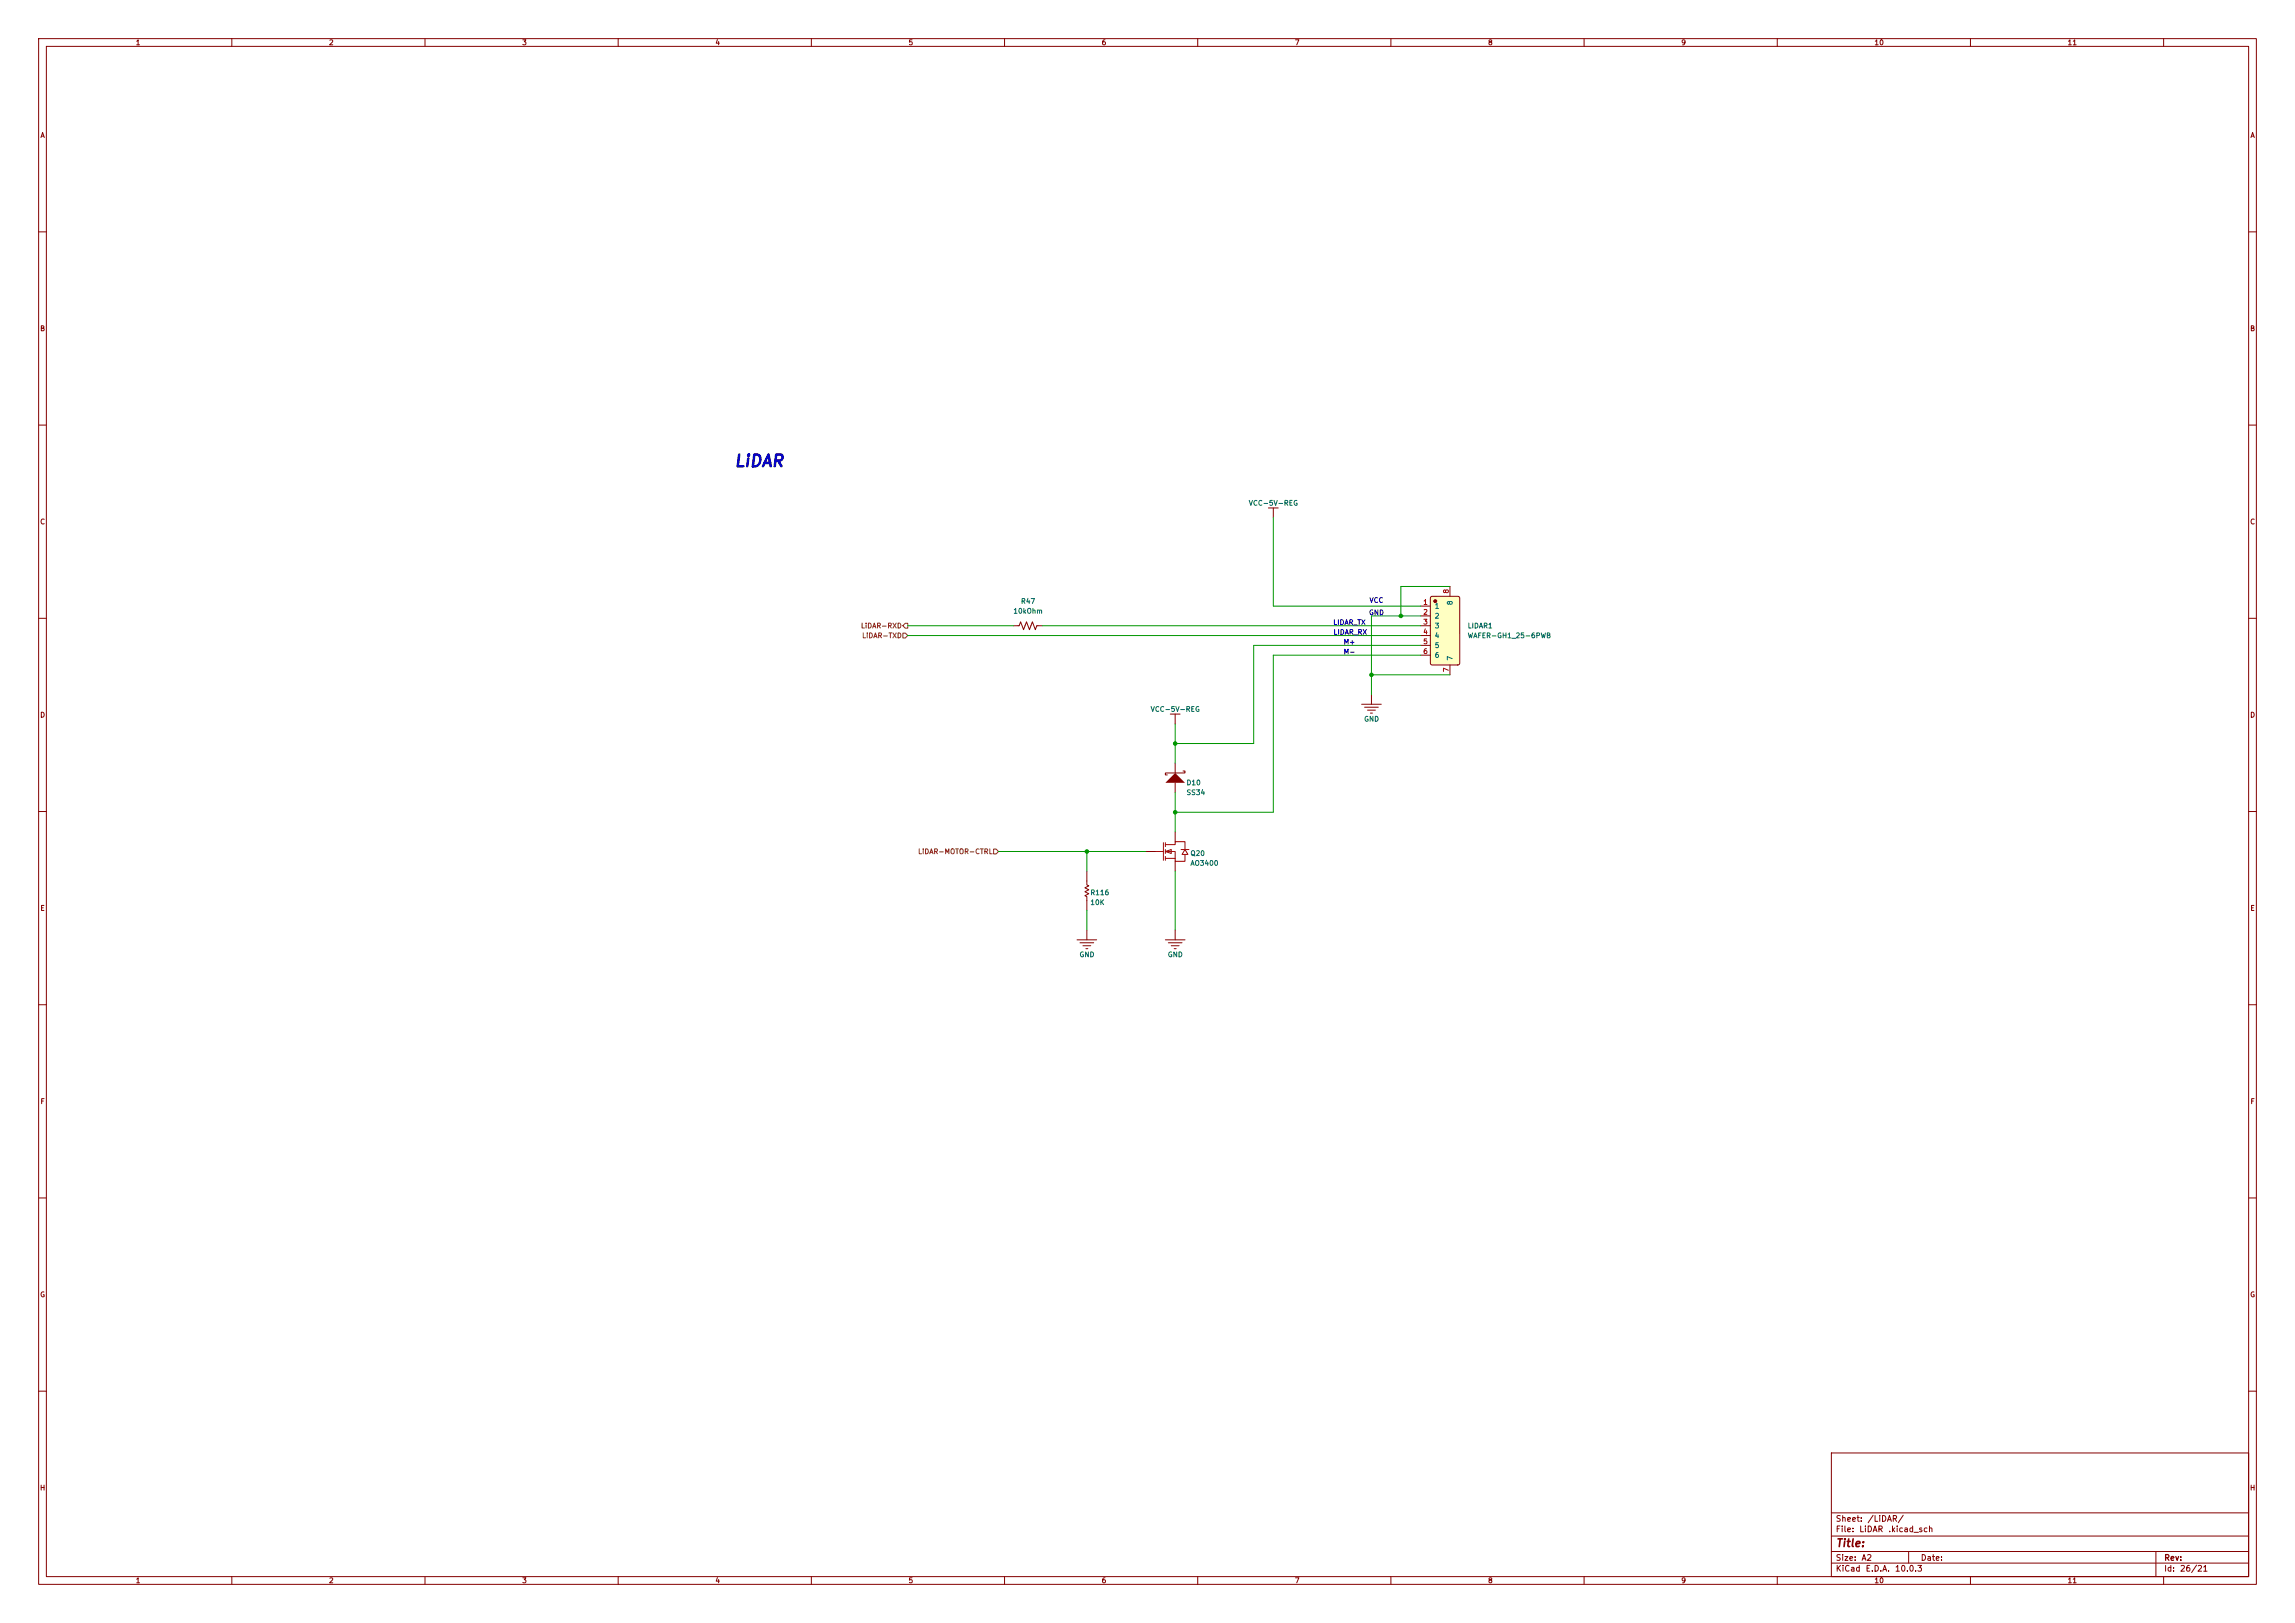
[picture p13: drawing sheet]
<svg xmlns="http://www.w3.org/2000/svg" width="594mm" height="420mm" viewBox="0 0 594 420" stroke-linecap="round" stroke-linejoin="round" font-family="sans-serif">
<defs><g id="words">
<text font-size="3.1" fill="#0000c2" x="189.8" y="121.6">LiDAR</text>
<text font-size="2" fill="#840000" x="475" y="400.8">Title:</text>
<g font-size="1.5" fill="#840000">
<text x="475" y="394.1">Sheet:</text>
<text x="483.2" y="394.1">/LiDAR/</text>
<text x="475" y="396.8">File:</text>
<text x="481.1" y="396.8">LiDAR</text>
<text x="488.6" y="396.8">.kicad_sch</text>
<text x="475" y="407">KiCad</text>
<text x="475" y="404.2">Size:</text>
<text x="481.7" y="404.2">A2</text>
<text x="482.7" y="407">E.D.A.</text>
<text x="490.3" y="407">10.0.3</text>
<text x="497" y="404.2">Date:</text>
<text x="560" y="404.2">Rev:</text>
<text x="560" y="407">Id:</text>
<text x="564.1" y="407">26/21</text>
</g>
<g font-size="1.3" fill="#840000">
<text x="35" y="12">1</text>
<text x="85" y="12">2</text>
<text x="135" y="12">3</text>
<text x="185" y="12">4</text>
<text x="235" y="12">5</text>
<text x="285" y="12">6</text>
<text x="335" y="12">7</text>
<text x="385" y="12">8</text>
<text x="435" y="12">9</text>
<text x="485" y="12">10</text>
<text x="535" y="12">11</text>
<text x="10.3" y="36">A</text>
<text x="582.3" y="36">A</text>
<text x="10.3" y="86">B</text>
<text x="582.3" y="86">B</text>
<text x="10.3" y="136">C</text>
<text x="582.3" y="136">C</text>
<text x="10.3" y="186">D</text>
<text x="582.3" y="186">D</text>
<text x="10.3" y="236">E</text>
<text x="582.3" y="236">E</text>
<text x="10.3" y="286">F</text>
<text x="582.3" y="286">F</text>
<text x="10.3" y="336">G</text>
<text x="582.3" y="336">G</text>
<text x="10.2" y="386">H</text>
<text x="582.2" y="386">H</text>
<text x="35" y="410">1</text>
<text x="85" y="410">2</text>
<text x="135" y="410">3</text>
<text x="185" y="410">4</text>
<text x="235" y="410">5</text>
<text x="285" y="410">6</text>
<text x="335" y="410">7</text>
<text x="385" y="410">8</text>
<text x="435" y="410">9</text>
<text x="485" y="410">10</text>
<text x="535" y="410">11</text>
</g>
<g font-size="1.3" fill="#006464">
<text x="323.1" y="131.1">VCC-5V-REG</text>
<text x="262.2" y="159.1">10kOhm</text>
<text x="264.1" y="156.5">R47</text>
<text x="371.2" y="157.8">1</text>
<text x="371.2" y="160.4">2</text>
<text x="376.3" y="156.7" transform="rotate(-90 376.3 156.7)">8</text>
<text x="371.2" y="162.9">3</text>
<text x="371.2" y="165.4">4</text>
<text x="371.2" y="168">5</text>
<text x="379.7" y="165.4">WAFER-GH1_25-6PWB</text>
<text x="379.7" y="162.9">LIDAR1</text>
<text x="371.2" y="170.5">6</text>
<text x="376.3" y="171.1" transform="rotate(-90 376.3 171.1)">7</text>
<text x="297.7" y="184.5">VCC-5V-REG</text>
<text x="352.9" y="187">GND</text>
<text x="307" y="203.5">D10</text>
<text x="307" y="206">SS34</text>
<text x="308" y="221.8">Q20</text>
<text x="308" y="224.3">AO3400</text>
<text x="282.1" y="231.9">R116</text>
<text x="282.1" y="234.5">10K</text>
<text x="279.3" y="248">GND</text>
<text x="302.1" y="248">GND</text>
</g>
<g font-size="1.3" fill="#a90000">
<text x="375.3" y="153.7" transform="rotate(-90 375.3 153.7)">8</text>
<text x="368.2" y="156.8">1</text>
<text x="368.2" y="159.4">2</text>
<text x="368.2" y="161.9">3</text>
<text x="368.2" y="164.4">4</text>
<text x="368.2" y="167">5</text>
<text x="368.2" y="169.5">6</text>
<text x="375.3" y="174.1" transform="rotate(-90 375.3 174.1)">7</text>
</g>
<g font-size="1.3" fill="#0000c2">
<text x="354.2" y="159.5">GND</text>
<text x="354.3" y="156.3">VCC</text>
<text x="344.9" y="162">LIDAR_TX</text>
<text x="345" y="164.6">LIDAR_RX</text>
<text x="347.6" y="167.1">M+</text>
<text x="347.6" y="169.6">M-</text>
</g>
<g font-size="1.3" fill="#725600">
<text x="222.7" y="162.9">LiDAR-RXD</text>
<text x="223" y="165.4">LiDAR-TXD</text>
<text x="237.5" y="221.3">LiDAR-MOTOR-CTRL</text>
</g>
</g></defs>
<g fill="none" stroke="#840000" stroke-width=".26">
<path d="M10 10h574v400h-574zM12 12h570v396h-570zM60 10v2M110 10v2M160 10v2M210 10v2M260 10v2M310 10v2M360 10v2M410 10v2M460 10v2M510 10v2"/>
<path d="M560 10v2M10 60h2M582 60h2M10 110h2M582 110h2M328.3 131.4h2.5M329.6 131.4v2.6M10 160h2M262.3 161.9h1.5l.4-1 .7 2 .8-2 .7 2 .8-2 .8 2 .4-1h1.5M355 179.7v2.5M582 160h2M352.4 182.2h5.1"/>
<path d="M353.2 183h3.5M353.9 183.8h2.1M354.7 184.5h.5M10 210h2M582 210h2M10 260h2M582 260h2M10 310h2M582 310h2M10 360h2M474 376h108v32h-108zM582 360h2"/>
<path d="M474 397.5h108M474 391.5h108M60 408v2M110 408v2M160 408v2M210 408v2M260 408v2M310 408v2M360 408v2M410 408v2M460 408v2M474 404.5h108"/>
<path d="M474 401.5h108M494 401.5v3M510 408v2M558 401.5v6.5M560 408v2"/>
</g>
<path d="M370.4 154.5l.2-.2h6.7l.5 .3v17l-.3 .4-6.8 .1-.5-.3v-17z" fill="#ffffc2"/>
<circle cx="371.5" cy="155.6" r=".38" fill="#840000" stroke="#840000" stroke-width=".26"/>
<path d="M367.7 156.8h2.5M367.7 159.4h2.5M370.4 154.5l.2-.2h6.7l.5 .3v17l-.3 .4-6.8 .1-.5-.3v-17zM375.3 151.8v2.5M367.7 161.9h2.5M367.7 164.5h2.5M367.7 167h2.5M367.7 169.5h2.5M375.3 172.1v2.5M281.3 225.4v3.6l.5 .2-1 .5 1 .6-1 .5 1 .5-1 .5 .5 .2v3.6" fill="none" stroke="#840000" stroke-width=".26"/>
<path d="M304.2 200l2.5 2.6h-5.1z" fill="#840000"/>
<g fill="none" stroke="#840000" stroke-width=".26">
<path d="M302.9 184.8h2.5M304.2 184.8v2.5M304.2 197.5v2.5M306.2 199.5h.5v.5h-5.1v.5h.5M304.2 202.6v2.5M304.2 215.3v2.5M296.5 220.3h2.6M304.2 222.9v2.5M278.8 243.2h5M279.5 244h3.6M280.3 244.7h2M281.1 245.5h.5"/>
<path d="M281.3 240.7v2.5M301.6 243.2h5.1M302.4 244h3.5M303.1 244.7h2.1M303.9 245.5h.5M304.2 240.7v2.5"/>
</g>
<path d="M301.1 218.1v4.5M301.6 218.6h2.6v-.8h2.5v2M301.6 218.1v1M301.6 219.8v1.1M305.7 219.8h2M306.7 219.8l.8 1.3h-1.6zM299.1 220.3h2M301.6 220.3l1.5-.5v1.1zM301.6 220.3h2.6v2.6h2.5v-1.8M301.6 221.6v1M301.6 222.1h2.6" fill="none" stroke="#a00000" stroke-width=".26"/>
<path d="M233.7 163.8h.6l.6 .7-.6 .6h-.6zM234.3 161.3h.6v1.3h-.6l-.6-.7zM257.2 219.7h.6l.6 .6-.6 .7h-.6z" fill="none" stroke="#725600" stroke-width=".26"/>
<g fill="none" stroke="#009600" stroke-width=".26">
<path d="M329.6 134v22.8h38.1M367.7 159.4h-12.7v20.3M375.3 151.8h-12.7v7.6M234.9 164.5h132.8M234.9 161.9h27.4M269.9 161.9h97.8M355 174.6h20.3M367.7 167h-43.2v25.4h-20.3M367.7 169.5h-38.1v40.7h-25.4M304.2 187.3v10.2M304.2 205.1v10.2M258.4 220.3h38.1"/>
<path d="M281.3 220.3v5.1M281.3 235.6v5.1M304.2 225.4v15.3"/>
</g>
<g fill="#009600" stroke="#009600" stroke-width=".26">
<circle cx="355" cy="174.6" r=".46"/>
<circle cx="362.6" cy="159.4" r=".46"/>
<circle cx="281.3" cy="220.3" r=".46"/>
<circle cx="304.2" cy="192.4" r=".46"/>
<circle cx="304.2" cy="210.2" r=".46"/>
</g>
<use href="#words"/>
</svg>
